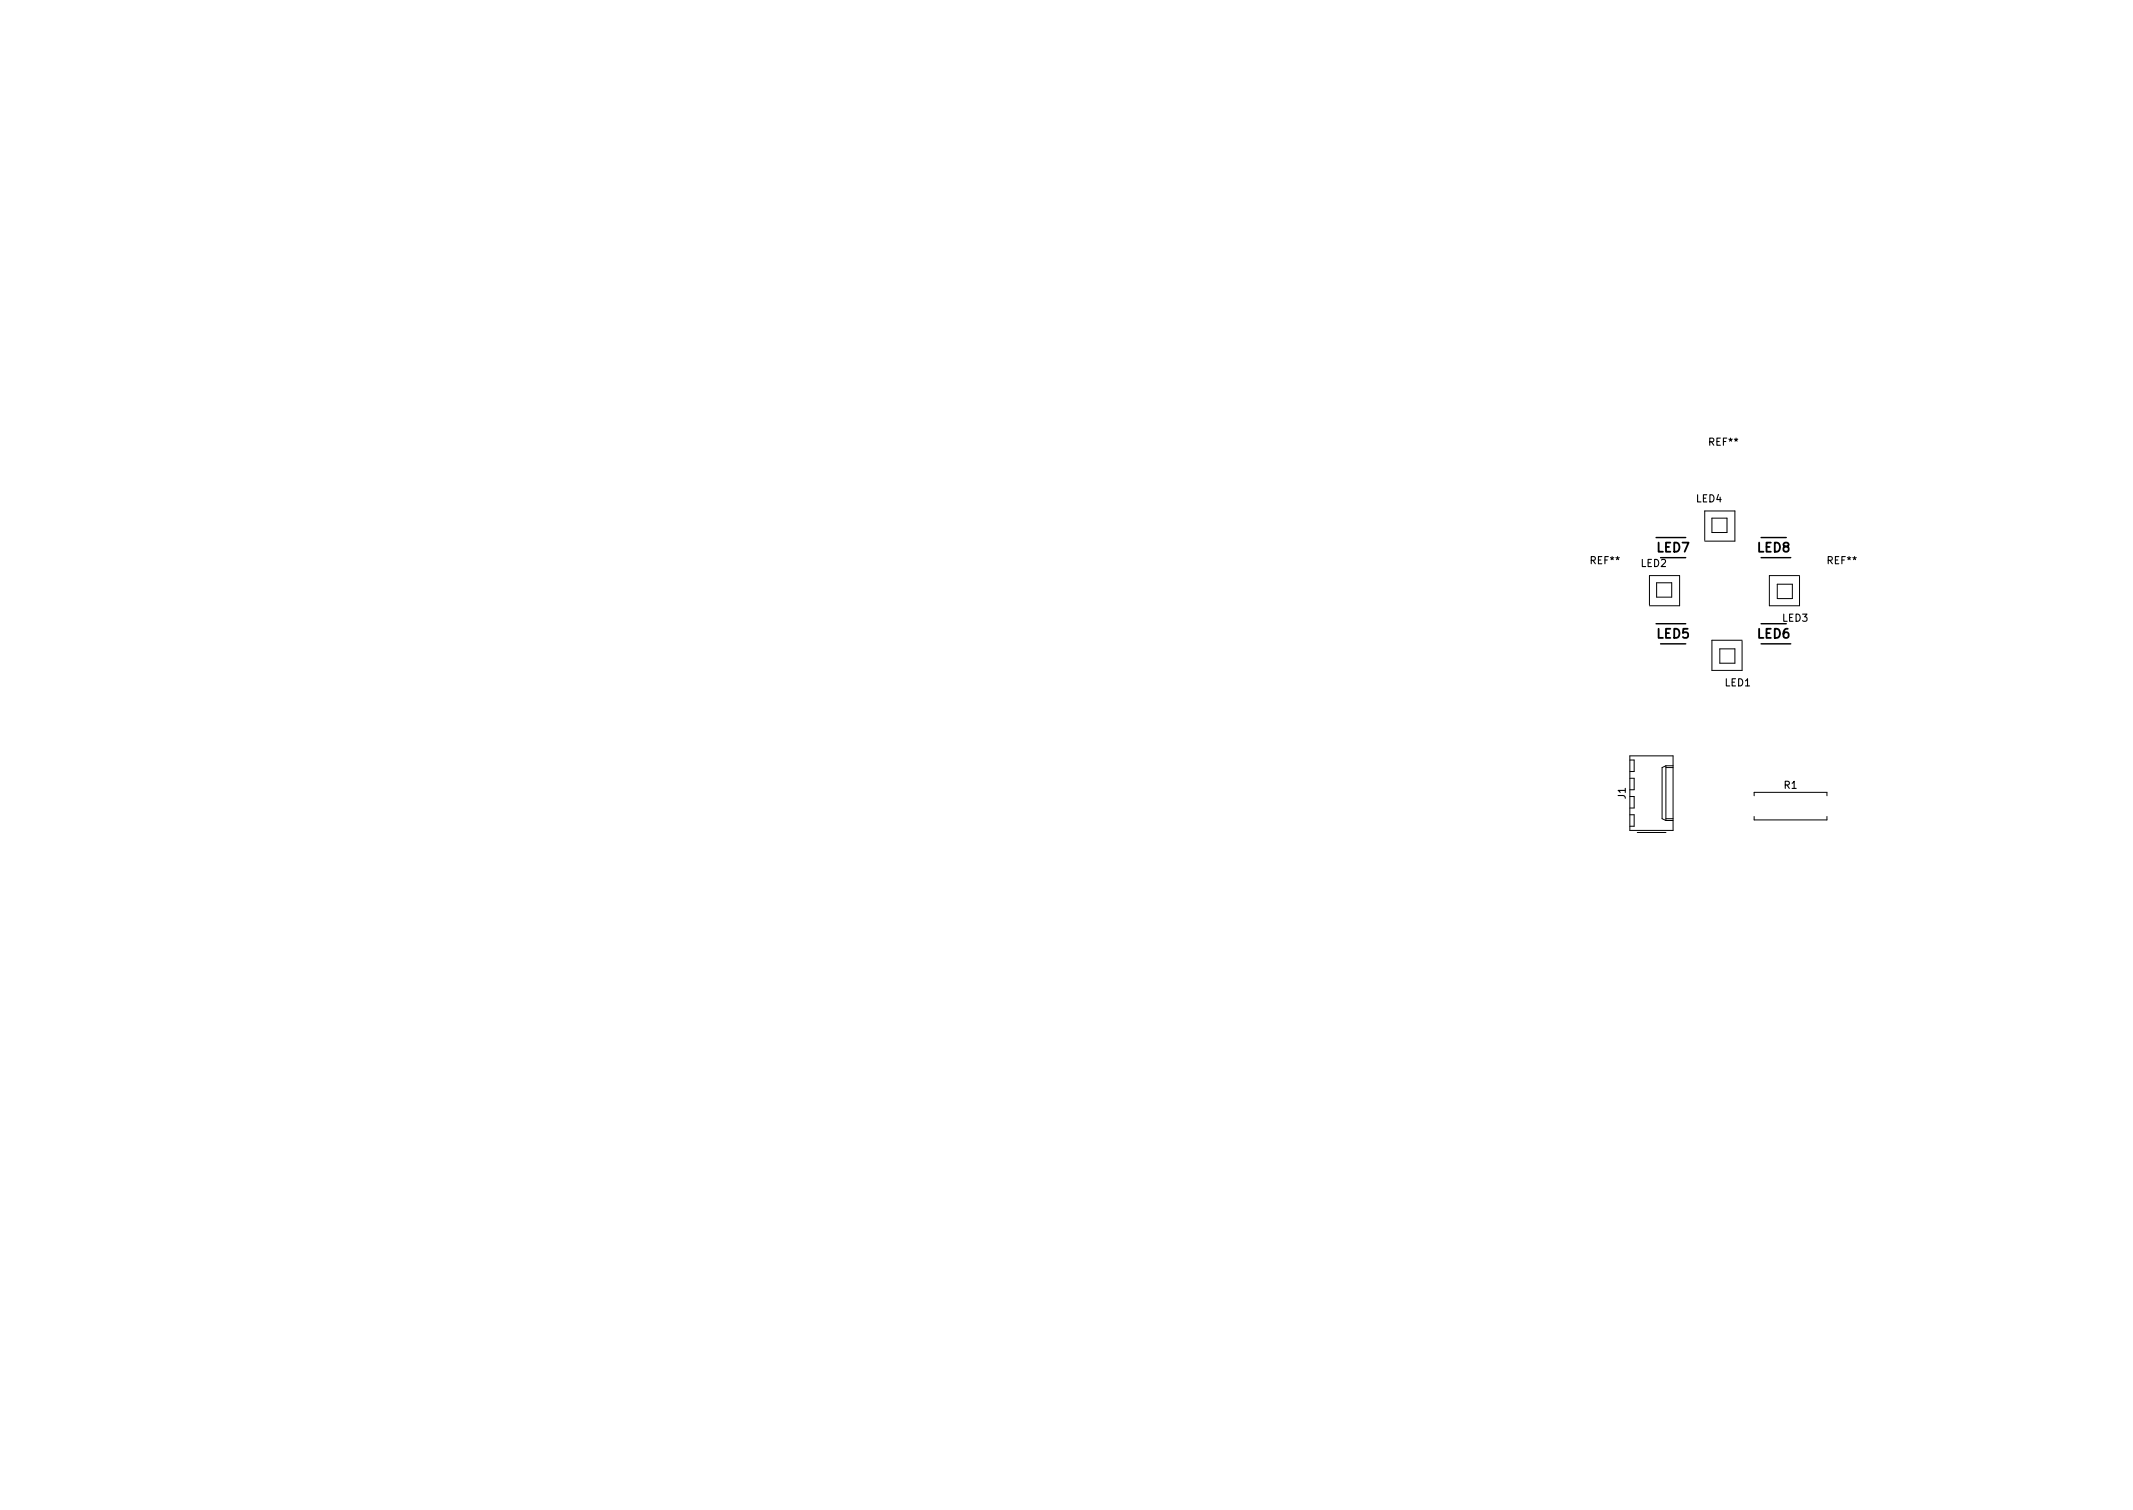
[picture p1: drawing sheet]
<svg xmlns="http://www.w3.org/2000/svg" width="297mm" height="210mm" viewBox="0 0 297 210" stroke-linecap="round" stroke-linejoin="round" font-family="sans-serif">
<defs><g id="words">
<g font-size="1.8">
<text x="230.7" y="76.9">LED7</text>
<text x="244.7" y="76.9">LED8</text>
<text x="230.7" y="88.9">LED5</text>
<text x="244.7" y="88.9">LED6</text>
</g>
<g font-size="1.4">
<text x="238.1" y="62">REF**</text>
<text x="236.2" y="69.9">LED4</text>
<text x="221.6" y="78.5">REF**</text>
<text x="228.5" y="78.9">LED2</text>
<text x="254.6" y="78.5">REF**</text>
<text x="248.2" y="86.6">LED3</text>
<text x="240.2" y="95.6">LED1</text>
<text x="226.4" y="111.2" transform="rotate(-90 226.4 111.2)">J1</text>
<text x="248.5" y="109.8">R1</text>
</g>
</g></defs>
<g fill="none" stroke="#000" stroke-width=".14">
<path d="M237.4 75.2v-4.1h4.2v4.2h-4.2M238.4 72.1h2.1v2h-2.1zM229.7 84.2v-4.1h4.2v4.2h-4.2M230.7 81.1h2.1v2h-2.1zM239.5 90.3h2.1v2h-2.1zM242.6 89.1h-4.2v4.2h4.2v-4.1M247.5 81.3h2.1v2h-2.1zM250.6 80.1h-4.2v4.2h4.2v-4.1M227 105.8h.6v1.6h-.6M227 108.4h.6v1.6h-.6M227 110.9h.6v1.6h-.6M227 113.4h.6v1.6h-.6"/>
<path d="M227 105.2h6v10.4h-6zM228 115.9h4M232 106.9h1M232 114h1M232 106.6l-.5 .3v7.1l.5 .2M232 106.6h1M232 106.6v7.6M232 114.2h1M244.3 110.8v-.5h10.1v.5M244.3 113.7v.5h10.1v-.5"/>
</g>
<path d="M230.6 74.8h4.2M231.2 77.6h3.6M245.2 74.8h3.6M245.2 77.6h4.2M230.6 86.8h4.2M231.2 89.6h3.6M245.2 89.6h4.2M245.2 86.8h3.6" fill="none" stroke="#000" stroke-width=".2"/>
<use href="#words"/>
</svg>
